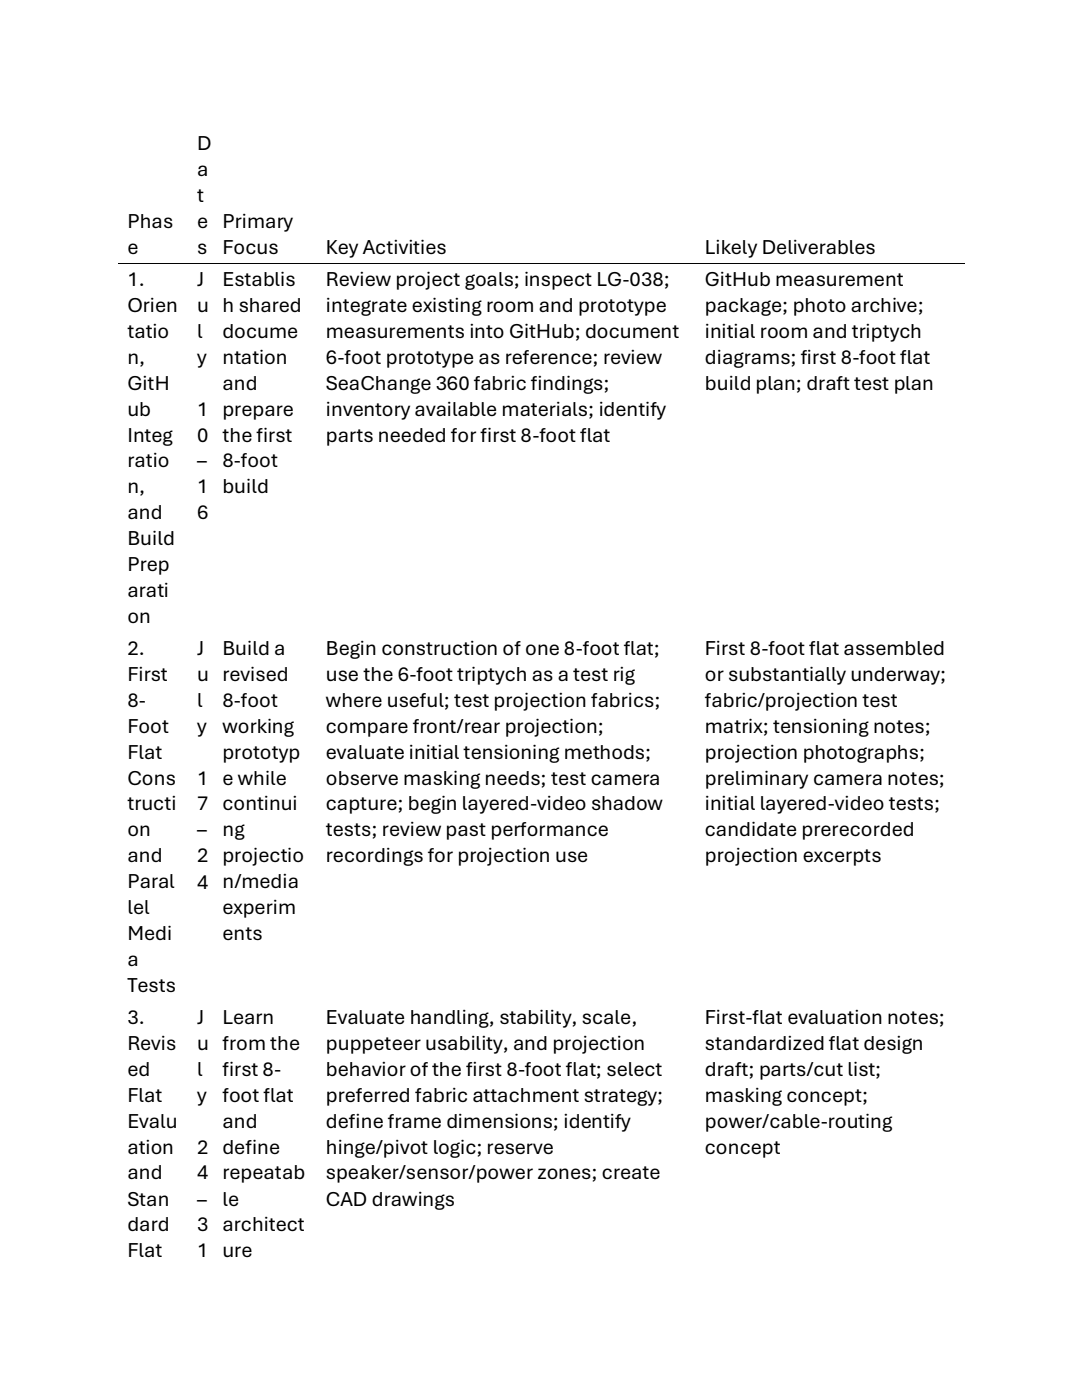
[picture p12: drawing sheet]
<svg xmlns="http://www.w3.org/2000/svg" width="216mm" height="279mm" viewBox="0 0 216 279" stroke-linecap="round" stroke-linejoin="round" font-family="sans-serif">
<defs><g id="words">
<g font-size="4.2">
<text x="39.4" y="30">D</text>
<text x="39.4" y="35.1">a</text>
<text x="39.4" y="40.3">t</text>
<text x="25.4" y="45.5">Phas</text>
<text x="39.4" y="45.5">e Primary</text>
<text x="25.4" y="50.7">e</text>
<text x="39.4" y="50.7">s</text>
<text x="44.4" y="50.7">Focus</text>
<text x="65" y="50.6">Key Activities</text>
<text x="140.6" y="50.6">Likely Deliverables</text>
<text x="25.4" y="57.1">1.</text>
<text x="39.4" y="57.1">J</text>
<text x="44.4" y="57.1">Establis</text>
<text x="65" y="57.1">Review project goals; inspect LG-038;</text>
<text x="140.6" y="57.1">GitHub measurement</text>
<text x="25.4" y="62.3">Orien</text>
<text x="39.4" y="62.3">u h shared</text>
<text x="65" y="62.3">integrate existing room and prototype</text>
<text x="140.6" y="62.3">package; photo archive;</text>
<text x="25.4" y="67.4">tatio</text>
<text x="39.4" y="67.4">l</text>
<text x="44.4" y="67.4">docume</text>
<text x="65" y="67.4">measurements into GitHub; document</text>
<text x="140.6" y="67.4">initial room and triptych</text>
<text x="25.4" y="72.6">n,</text>
<text x="25.4" y="77.8">GitH</text>
<text x="39.4" y="72.6">y</text>
<text x="44.4" y="72.6">ntation</text>
<text x="44.4" y="77.8">and</text>
<text x="65" y="72.6">6-foot prototype as reference; review</text>
<text x="65" y="77.8">SeaChange 360 fabric findings;</text>
<text x="140.6" y="72.6">diagrams; first 8-foot flat</text>
<text x="140.6" y="77.8">build plan; draft test plan</text>
<text x="25.4" y="82.9">ub</text>
<text x="39.4" y="82.9">1 prepare</text>
<text x="65" y="82.9">inventory available materials; identify</text>
<text x="25.4" y="88.1">Integ</text>
<text x="39.4" y="88.1">0 the first</text>
<text x="65" y="88.1">parts needed for first 8-foot flat</text>
<text x="25.4" y="93.2">ratio</text>
<text x="39.4" y="93.2">–</text>
<text x="44.4" y="93.2">8-foot</text>
<text x="25.4" y="98.5">n,</text>
<text x="39.4" y="98.5">1 build</text>
<text x="25.4" y="103.7">and</text>
<text x="39.4" y="103.7">6</text>
<text x="25.4" y="108.8">Build</text>
<text x="25.4" y="114">Prep</text>
<text x="25.4" y="119.1">arati</text>
<text x="25.4" y="124.3">on</text>
<text x="25.4" y="130.7">2.</text>
<text x="39.4" y="130.7">J</text>
<text x="44.4" y="130.7">Build a</text>
<text x="65" y="130.7">Begin construction of one 8-foot flat;</text>
<text x="140.6" y="130.7">First 8-foot flat assembled</text>
<text x="25.4" y="135.9">First</text>
<text x="39.4" y="135.9">u revised</text>
<text x="65" y="135.9">use the 6-foot triptych as a test rig</text>
<text x="140.6" y="135.9">or substantially underway;</text>
<text x="25.4" y="141.1">8-</text>
<text x="39.4" y="141.1">l</text>
<text x="44.4" y="141.1">8-foot</text>
<text x="65" y="141.1">where useful; test projection fabrics;</text>
<text x="140.6" y="141.1">fabric/projection test</text>
<text x="25.4" y="146.3">Foot</text>
<text x="39.4" y="146.3">y</text>
<text x="44.4" y="146.3">working</text>
<text x="65" y="146.3">compare front/rear projection;</text>
<text x="140.6" y="146.3">matrix; tensioning notes;</text>
<text x="25.4" y="151.4">Flat</text>
<text x="44.4" y="151.4">prototyp</text>
<text x="65" y="151.4">evaluate initial tensioning methods;</text>
<text x="140.6" y="151.4">projection photographs;</text>
<text x="25.4" y="156.6">Cons</text>
<text x="25.4" y="161.7">tructi</text>
<text x="39.4" y="156.6">1 e while</text>
<text x="39.4" y="161.7">7 continui</text>
<text x="65" y="156.6">observe masking needs; test camera</text>
<text x="65" y="161.7">capture; begin layered-video shadow</text>
<text x="140.6" y="156.6">preliminary camera notes;</text>
<text x="140.6" y="161.7">initial layered-video tests;</text>
<text x="25.4" y="166.9">on</text>
<text x="39.4" y="166.9">–</text>
<text x="44.4" y="166.9">ng</text>
<text x="65" y="166.9">tests; review past performance</text>
<text x="140.6" y="166.9">candidate prerecorded</text>
<text x="25.4" y="172.1">and</text>
<text x="39.4" y="172.1">2 projectio</text>
<text x="65" y="172.1">recordings for projection use</text>
<text x="140.6" y="172.1">projection excerpts</text>
<text x="25.4" y="177.2">Paral</text>
<text x="39.4" y="177.3">4 n/media</text>
<text x="25.4" y="182.4">lel</text>
<text x="44.4" y="182.4">experim</text>
<text x="25.4" y="187.6">Medi</text>
<text x="44.4" y="187.6">ents</text>
<text x="25.4" y="192.8">a</text>
<text x="25.4" y="198">Tests</text>
<text x="25.4" y="204.4">3.</text>
<text x="25.4" y="209.5">Revis</text>
<text x="39.4" y="204.4">J</text>
<text x="39.4" y="209.5">u from the</text>
<text x="44.4" y="204.4">Learn</text>
<text x="65" y="204.4">Evaluate handling, stability, scale,</text>
<text x="65" y="209.5">puppeteer usability, and projection</text>
<text x="140.6" y="204.4">First-flat evaluation notes;</text>
<text x="140.6" y="209.5">standardized flat design</text>
<text x="25.4" y="214.7">ed</text>
<text x="39.4" y="214.7">l</text>
<text x="44.4" y="214.7">first 8-</text>
<text x="65" y="214.7">behavior of the first 8-foot flat; select</text>
<text x="140.6" y="214.7">draft; parts/cut list;</text>
<text x="25.4" y="219.9">Flat</text>
<text x="39.4" y="219.9">y</text>
<text x="44.4" y="219.9">foot flat</text>
<text x="65" y="219.9">preferred fabric attachment strategy;</text>
<text x="140.6" y="219.9">masking concept;</text>
<text x="25.4" y="225.1">Evalu</text>
<text x="44.4" y="225.1">and</text>
<text x="65" y="225.1">define frame dimensions; identify</text>
<text x="140.6" y="225.1">power/cable-routing</text>
<text x="25.4" y="230.3">ation</text>
<text x="39.4" y="230.3">2 define</text>
<text x="65" y="230.3">hinge/pivot logic; reserve</text>
<text x="140.6" y="230.3">concept</text>
<text x="25.4" y="235.4">and</text>
<text x="39.4" y="235.4">4 repeatab</text>
<text x="65" y="235.4">speaker/sensor/power zones; create</text>
<text x="25.4" y="240.6">Stan</text>
<text x="25.4" y="245.7">dard</text>
<text x="39.4" y="240.6">–</text>
<text x="39.4" y="245.7">3 architect</text>
<text x="44.4" y="240.6">le</text>
<text x="65" y="240.6">CAD drawings</text>
<text x="25.4" y="250.9">Flat</text>
<text x="39.4" y="250.9">1 ure</text>
</g>
</g></defs>
<path d="M23.5 52.5h13.9M37.5 52.5h4.9M42.5 52.5h20.6M63.2 52.5h75.5M138.8 52.5h53.7" fill="none" stroke="#000" stroke-width=".2"/>
<g fill="#000">
<path d="M37.4 52.5l.1 .1z" fill-rule="evenodd"/>
<path d="M42.4 52.5l.1 .1z" fill-rule="evenodd"/>
<path d="M63.1 52.5l.1 .1z" fill-rule="evenodd"/>
<path d="M138.7 52.5l.1 .1z" fill-rule="evenodd"/>
</g>
<use href="#words"/>
</svg>
